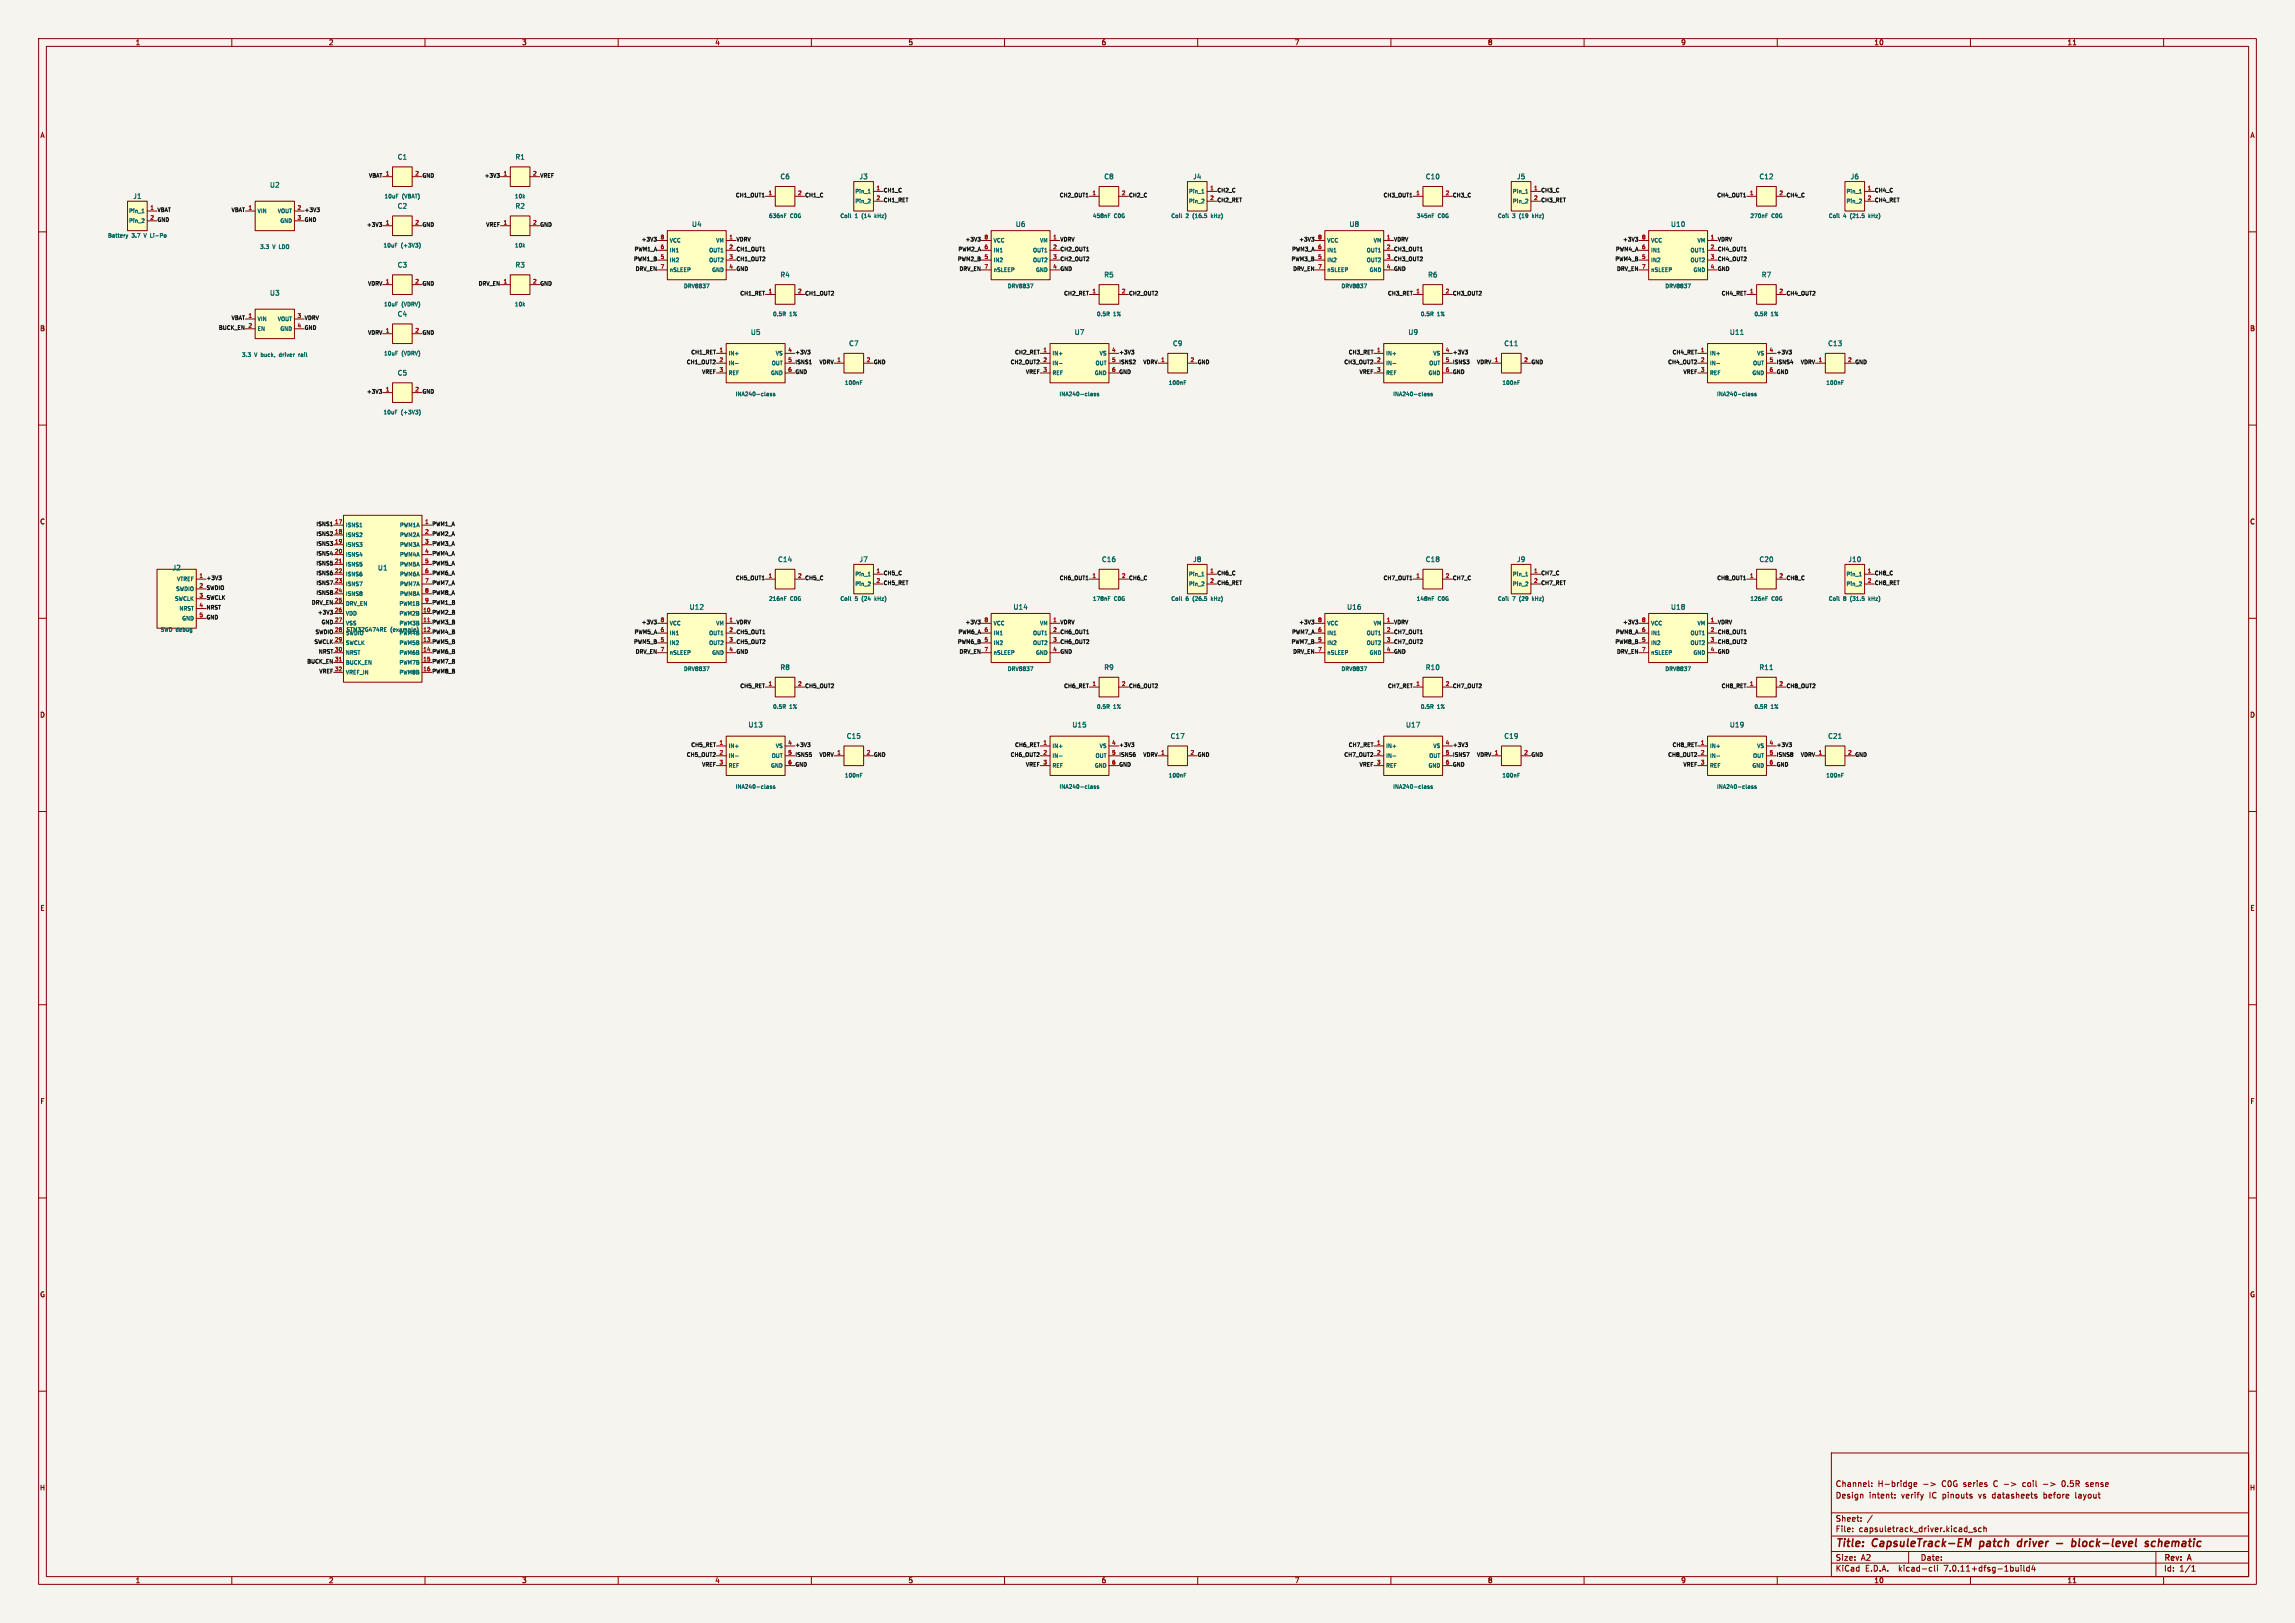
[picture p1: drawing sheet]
<svg xmlns="http://www.w3.org/2000/svg" width="594mm" height="420mm" viewBox="0 0 594 420" stroke-linecap="round" stroke-linejoin="round" font-family="sans-serif">
<defs><g id="words">
<g font-size="2.8" fill="#840000">
<text x="475" y="400.9">Title:</text>
<text x="484.7" y="400.9">CapsuleTrack-EM</text>
<text x="513.3" y="400.9">patch</text>
<text x="523.9" y="400.9">driver</text>
<text x="539.5" y="400.9">block-level</text>
<text x="559.3" y="400.9">schematic</text>
</g>
<g font-size="2.1" fill="#840000">
<text x="475" y="388">Design</text>
<text x="475" y="385">Channel:</text>
<text x="483.7" y="388">intent:</text>
<text x="486" y="385">H-bridge</text>
<text x="492.2" y="388">verify</text>
<text x="499.5" y="388">IC pinouts</text>
<text x="502.8" y="385">C0G series</text>
<text x="512.6" y="388">vs</text>
<text x="516.2" y="388">datasheets</text>
<text x="516.4" y="385">C -&gt;</text>
<text x="524.2" y="385">coil</text>
<text x="529.7" y="388">before</text>
<text x="529.7" y="385">-&gt;</text>
<text x="534.7" y="385">0.5R</text>
<text x="538" y="388">layout</text>
<text x="541.1" y="385">sense</text>
<text x="475" y="394">Sheet:</text>
<text x="475" y="396.7">File:</text>
<text x="481.1" y="396.7">capsuletrack_driver.kicad_sch</text>
<text x="475" y="406.9">KiCad</text>
<text x="475" y="404.1">Size:</text>
<text x="481.7" y="404.1">A2</text>
<text x="482.7" y="406.9">E.D.A.</text>
<text x="491.6" y="406.9">kicad-cli</text>
<text x="497" y="404.1">Date:</text>
<text x="503.5" y="406.9">7.0.11+dfsg-1build4</text>
<text x="560" y="404.3">Rev:</text>
<text x="560" y="406.9">Id:</text>
<text x="564.1" y="406.9">1/1</text>
<text x="566.4" y="404.3">A</text>
</g>
<g font-size="1.8" fill="#840000">
<text x="35" y="11.9">1</text>
<text x="85" y="11.9">2</text>
<text x="135" y="11.9">3</text>
<text x="185" y="11.9">4</text>
<text x="235" y="11.9">5</text>
<text x="285" y="11.9">6</text>
<text x="335" y="11.9">7</text>
<text x="385" y="11.9">8</text>
<text x="435" y="11.9">9</text>
<text x="485" y="11.9">10</text>
<text x="535" y="11.9">11</text>
<text x="10.3" y="35.9">A</text>
<text x="582.3" y="35.9">A</text>
<text x="10.3" y="85.9">B</text>
<text x="582.3" y="85.9">B</text>
<text x="10.3" y="135.9">C</text>
<text x="582.3" y="135.9">C</text>
<text x="10.3" y="185.9">D</text>
<text x="582.3" y="185.9">D</text>
<text x="10.3" y="235.9">E</text>
<text x="582.3" y="235.9">E</text>
<text x="10.3" y="285.9">F</text>
<text x="582.3" y="285.9">F</text>
<text x="10.3" y="335.9">G</text>
<text x="582.3" y="335.9">G</text>
<text x="10.2" y="385.9">H</text>
<text x="582.2" y="385.9">H</text>
<text x="35" y="409.9">1</text>
<text x="85" y="409.9">2</text>
<text x="135" y="409.9">3</text>
<text x="185" y="409.9">4</text>
<text x="235" y="409.9">5</text>
<text x="285" y="409.9">6</text>
<text x="335" y="409.9">7</text>
<text x="385" y="409.9">8</text>
<text x="435" y="409.9">9</text>
<text x="485" y="409.9">10</text>
<text x="535" y="409.9">11</text>
</g>
<g font-size="1.8" fill="#006464">
<text x="102.8" y="41.5">C1</text>
<text x="133.3" y="41.5">R1</text>
<text x="201.9" y="46.6">C6</text>
<text x="222.3" y="46.6">J3</text>
<text x="285.7" y="46.6">C8</text>
<text x="308.7" y="46.6">J4</text>
<text x="368.9" y="46.6">C10</text>
<text x="392.5" y="46.6">J5</text>
<text x="455.3" y="46.6">C12</text>
<text x="478.9" y="46.6">J6</text>
<text x="34.4" y="51.7">J1</text>
<text x="69.7" y="48.7">U2</text>
<text x="102.8" y="54.2">C2</text>
<text x="133.3" y="54.2">R2</text>
<text x="179" y="58.9">U4</text>
<text x="262.8" y="58.9">U6</text>
<text x="349.1" y="58.9">U8</text>
<text x="432.4" y="58.9">U10</text>
<text x="102.8" y="69.4">C3</text>
<text x="133.3" y="69.4">R3</text>
<text x="201.9" y="72">R4</text>
<text x="285.7" y="72">R5</text>
<text x="369.5" y="72">R6</text>
<text x="455.9" y="72">R7</text>
<text x="69.7" y="76.7">U3</text>
<text x="102.8" y="82.1">C4</text>
<text x="194.2" y="86.8">U5</text>
<text x="219.6" y="89.8">C7</text>
<text x="278" y="86.8">U7</text>
<text x="303.5" y="89.8">C9</text>
<text x="364.4" y="86.8">U9</text>
<text x="389.2" y="89.8">C11</text>
<text x="447.6" y="86.8">U11</text>
<text x="473" y="89.8">C13</text>
<text x="102.8" y="97.4">C5</text>
<text x="44.5" y="147.8">J2</text>
<text x="97.7" y="147.8">U1</text>
<text x="201.3" y="145.6">C14</text>
<text x="222.3" y="145.6">J7</text>
<text x="285.1" y="145.6">C16</text>
<text x="308.7" y="145.6">J8</text>
<text x="368.9" y="145.6">C18</text>
<text x="392.5" y="145.6">J9</text>
<text x="455.3" y="145.6">C20</text>
<text x="478.3" y="145.6">J10</text>
<text x="178.4" y="158">U12</text>
<text x="262.2" y="158">U14</text>
<text x="348.5" y="158">U16</text>
<text x="432.4" y="158">U18</text>
<text x="201.9" y="173.6">R8</text>
<text x="285.7" y="173.6">R9</text>
<text x="368.9" y="173.6">R10</text>
<text x="455.3" y="173.6">R11</text>
<text x="193.6" y="188.4">U13</text>
<text x="219" y="191.4">C15</text>
<text x="277.4" y="188.4">U15</text>
<text x="302.9" y="191.4">C17</text>
<text x="363.8" y="188.4">U17</text>
<text x="389.2" y="191.4">C19</text>
<text x="447.6" y="188.4">U19</text>
<text x="473" y="191.4">C21</text>
</g>
<g font-size="1.4" fill="#0f0f0f">
<text x="95.3" y="46.2">VBAT</text>
<text x="109.2" y="46.2">GND</text>
<text x="125.3" y="46.2">+3V3</text>
<text x="139.7" y="46.2">VREF</text>
<text x="190.3" y="51.3">CH1_OUT1</text>
<text x="208.3" y="51.3">CH1_C</text>
<text x="228.6" y="52.5">CH1_RET</text>
<text x="228.6" y="50">CH1_C</text>
<text x="274.1" y="51.3">CH2_OUT1</text>
<text x="292.1" y="51.3">CH2_C</text>
<text x="315" y="50">CH2_C</text>
<text x="315" y="52.5">CH2_RET</text>
<text x="357.9" y="51.3">CH3_OUT1</text>
<text x="375.9" y="51.3">CH3_C</text>
<text x="398.8" y="50">CH3_C</text>
<text x="398.8" y="52.5">CH3_RET</text>
<text x="444.3" y="51.3">CH4_OUT1</text>
<text x="462.3" y="51.3">CH4_C</text>
<text x="485.1" y="50">CH4_C</text>
<text x="485.1" y="52.5">CH4_RET</text>
<text x="40.6" y="55.1">VBAT</text>
<text x="40.6" y="57.6">GND</text>
<text x="59.8" y="55.1">VBAT</text>
<text x="78.7" y="55.1">+3V3</text>
<text x="78.7" y="57.6">GND</text>
<text x="94.8" y="58.9">+3V3</text>
<text x="109.2" y="58.9">GND</text>
<text x="125.7" y="58.9">VREF</text>
<text x="139.7" y="58.9">GND</text>
<text x="164.1" y="65.2">PWM1_A</text>
<text x="165.9" y="62.7">+3V3</text>
<text x="190.5" y="62.7">VDRV</text>
<text x="190.5" y="65.2">CH1_OUT1</text>
<text x="247.9" y="65.2">PWM2_A</text>
<text x="249.7" y="62.7">+3V3</text>
<text x="274.3" y="62.7">VDRV</text>
<text x="274.3" y="65.2">CH2_OUT1</text>
<text x="334.2" y="65.2">PWM3_A</text>
<text x="336.1" y="62.7">+3V3</text>
<text x="360.7" y="62.7">VDRV</text>
<text x="360.7" y="65.2">CH3_OUT1</text>
<text x="418.1" y="65.2">PWM4_A</text>
<text x="419.9" y="62.7">+3V3</text>
<text x="444.5" y="65.2">CH4_OUT1</text>
<text x="444.5" y="62.7">VDRV</text>
<text x="163.9" y="67.8">PWM1_B</text>
<text x="164.4" y="70.3">DRV_EN</text>
<text x="190.5" y="67.8">CH1_OUT2</text>
<text x="190.5" y="70.3">GND</text>
<text x="247.7" y="67.8">PWM2_B</text>
<text x="248.2" y="70.3">DRV_EN</text>
<text x="274.3" y="67.8">CH2_OUT2</text>
<text x="274.3" y="70.3">GND</text>
<text x="334.1" y="67.8">PWM3_B</text>
<text x="334.5" y="70.3">DRV_EN</text>
<text x="360.7" y="70.3">GND</text>
<text x="360.7" y="67.8">CH3_OUT2</text>
<text x="417.9" y="67.8">PWM4_B</text>
<text x="418.4" y="70.3">DRV_EN</text>
<text x="444.5" y="70.3">GND</text>
<text x="444.5" y="67.8">CH4_OUT2</text>
<text x="95.1" y="74.1">VDRV</text>
<text x="109.2" y="74.1">GND</text>
<text x="123.7" y="74.1">DRV_EN</text>
<text x="139.7" y="74.1">GND</text>
<text x="191.4" y="76.7">CH1_RET</text>
<text x="208.3" y="76.7">CH1_OUT2</text>
<text x="275.3" y="76.7">CH2_RET</text>
<text x="292.1" y="76.7">CH2_OUT2</text>
<text x="359.1" y="76.7">CH3_RET</text>
<text x="375.9" y="76.7">CH3_OUT2</text>
<text x="445.4" y="76.7">CH4_RET</text>
<text x="462.3" y="76.7">CH4_OUT2</text>
<text x="59.8" y="83">VBAT</text>
<text x="78.7" y="83">VDRV</text>
<text x="56.5" y="85.5">BUCK_EN</text>
<text x="78.7" y="85.5">GND</text>
<text x="95.1" y="86.8">VDRV</text>
<text x="109.2" y="86.8">GND</text>
<text x="177.6" y="94.4">CH1_OUT2</text>
<text x="178.7" y="91.9">CH1_RET</text>
<text x="205.7" y="94.4">ISNS1</text>
<text x="205.7" y="91.9">+3V3</text>
<text x="211.9" y="94.4">VDRV</text>
<text x="226.1" y="94.4">GND</text>
<text x="261.4" y="94.4">CH2_OUT2</text>
<text x="262.6" y="91.9">CH2_RET</text>
<text x="289.6" y="91.9">+3V3</text>
<text x="289.6" y="94.4">ISNS2</text>
<text x="295.7" y="94.4">VDRV</text>
<text x="309.9" y="94.4">GND</text>
<text x="347.8" y="94.4">CH3_OUT2</text>
<text x="348.9" y="91.9">CH3_RET</text>
<text x="375.9" y="94.4">ISNS3</text>
<text x="375.9" y="91.9">+3V3</text>
<text x="382.1" y="94.4">VDRV</text>
<text x="396.2" y="94.4">GND</text>
<text x="431.6" y="94.4">CH4_OUT2</text>
<text x="432.7" y="91.9">CH4_RET</text>
<text x="459.7" y="91.9">+3V3</text>
<text x="459.7" y="94.4">ISNS4</text>
<text x="465.9" y="94.4">VDRV</text>
<text x="480.1" y="94.4">GND</text>
<text x="181.5" y="97">VREF</text>
<text x="205.7" y="97">GND</text>
<text x="265.4" y="97">VREF</text>
<text x="289.6" y="97">GND</text>
<text x="351.7" y="97">VREF</text>
<text x="375.9" y="97">GND</text>
<text x="435.5" y="97">VREF</text>
<text x="459.7" y="97">GND</text>
<text x="94.8" y="102.1">+3V3</text>
<text x="109.2" y="102.1">GND</text>
<text x="81.7" y="136.3">ISNS1</text>
<text x="111.8" y="136.3">PWM1_A</text>
<text x="81.7" y="138.9">ISNS2</text>
<text x="81.7" y="141.4">ISNS3</text>
<text x="81.7" y="144">ISNS4</text>
<text x="111.8" y="141.4">PWM3_A</text>
<text x="111.8" y="138.9">PWM2_A</text>
<text x="111.8" y="144">PWM4_A</text>
<text x="81.7" y="149">ISNS6</text>
<text x="81.7" y="146.5">ISNS5</text>
<text x="111.8" y="149">PWM6_A</text>
<text x="111.8" y="146.5">PWM5_A</text>
<text x="228.6" y="149">CH5_C</text>
<text x="315" y="149">CH6_C</text>
<text x="398.8" y="149">CH7_C</text>
<text x="485.1" y="149">CH8_C</text>
<text x="53.3" y="150.3">+3V3</text>
<text x="53.3" y="152.9">SWDIO</text>
<text x="53.3" y="155.4">SWCLK</text>
<text x="81.7" y="151.6">ISNS7</text>
<text x="81.7" y="154.1">ISNS8</text>
<text x="111.8" y="151.6">PWM7_A</text>
<text x="111.8" y="154.1">PWM8_A</text>
<text x="190.3" y="150.3">CH5_OUT1</text>
<text x="208.3" y="150.3">CH5_C</text>
<text x="228.6" y="151.6">CH5_RET</text>
<text x="274.1" y="150.3">CH6_OUT1</text>
<text x="292.1" y="150.3">CH6_C</text>
<text x="315" y="151.6">CH6_RET</text>
<text x="357.9" y="150.3">CH7_OUT1</text>
<text x="375.9" y="150.3">CH7_C</text>
<text x="398.8" y="151.6">CH7_RET</text>
<text x="444.3" y="150.3">CH8_OUT1</text>
<text x="462.3" y="150.3">CH8_C</text>
<text x="485.1" y="151.6">CH8_RET</text>
<text x="53.3" y="157.9">NRST</text>
<text x="53.3" y="160.5">GND</text>
<text x="80.5" y="156.7">DRV_EN</text>
<text x="82.1" y="159.2">+3V3</text>
<text x="83.1" y="161.7">GND</text>
<text x="111.8" y="156.7">PWM1_B</text>
<text x="111.8" y="159.2">PWM2_B</text>
<text x="111.8" y="161.7">PWM3_B</text>
<text x="165.9" y="161.7">+3V3</text>
<text x="190.5" y="161.7">VDRV</text>
<text x="249.7" y="161.7">+3V3</text>
<text x="274.3" y="161.7">VDRV</text>
<text x="336.1" y="161.7">+3V3</text>
<text x="360.7" y="161.7">VDRV</text>
<text x="419.9" y="161.7">+3V3</text>
<text x="444.5" y="161.7">VDRV</text>
<text x="81.2" y="166.8">SWCLK</text>
<text x="81.5" y="164.3">SWDIO</text>
<text x="111.8" y="164.3">PWM4_B</text>
<text x="111.8" y="166.8">PWM5_B</text>
<text x="163.9" y="166.8">PWM5_B</text>
<text x="164.1" y="164.3">PWM5_A</text>
<text x="190.5" y="166.8">CH5_OUT2</text>
<text x="190.5" y="164.3">CH5_OUT1</text>
<text x="247.7" y="166.8">PWM6_B</text>
<text x="247.9" y="164.3">PWM6_A</text>
<text x="274.3" y="166.8">CH6_OUT2</text>
<text x="274.3" y="164.3">CH6_OUT1</text>
<text x="334.1" y="166.8">PWM7_B</text>
<text x="334.2" y="164.3">PWM7_A</text>
<text x="360.7" y="164.3">CH7_OUT1</text>
<text x="360.7" y="166.8">CH7_OUT2</text>
<text x="417.9" y="166.8">PWM8_B</text>
<text x="418.1" y="164.3">PWM8_A</text>
<text x="444.5" y="164.3">CH8_OUT1</text>
<text x="444.5" y="166.8">CH8_OUT2</text>
<text x="79.3" y="171.9">BUCK_EN</text>
<text x="82.3" y="169.4">NRST</text>
<text x="111.8" y="171.9">PWM7_B</text>
<text x="111.8" y="169.4">PWM6_B</text>
<text x="164.4" y="169.4">DRV_EN</text>
<text x="190.5" y="169.4">GND</text>
<text x="248.2" y="169.4">DRV_EN</text>
<text x="274.3" y="169.4">GND</text>
<text x="334.5" y="169.4">DRV_EN</text>
<text x="360.7" y="169.4">GND</text>
<text x="418.4" y="169.4">DRV_EN</text>
<text x="444.5" y="169.4">GND</text>
<text x="82.5" y="174.4">VREF</text>
<text x="111.8" y="174.4">PWM8_B</text>
<text x="191.4" y="178.3">CH5_RET</text>
<text x="208.3" y="178.3">CH5_OUT2</text>
<text x="275.3" y="178.3">CH6_RET</text>
<text x="292.1" y="178.3">CH6_OUT2</text>
<text x="359.1" y="178.3">CH7_RET</text>
<text x="375.9" y="178.3">CH7_OUT2</text>
<text x="445.4" y="178.3">CH8_RET</text>
<text x="462.3" y="178.3">CH8_OUT2</text>
<text x="177.6" y="196">CH5_OUT2</text>
<text x="178.7" y="193.5">CH5_RET</text>
<text x="205.7" y="193.5">+3V3</text>
<text x="205.7" y="196">ISNS5</text>
<text x="211.9" y="196">VDRV</text>
<text x="226.1" y="196">GND</text>
<text x="261.4" y="196">CH6_OUT2</text>
<text x="262.6" y="193.5">CH6_RET</text>
<text x="289.6" y="193.5">+3V3</text>
<text x="289.6" y="196">ISNS6</text>
<text x="295.7" y="196">VDRV</text>
<text x="309.9" y="196">GND</text>
<text x="347.8" y="196">CH7_OUT2</text>
<text x="348.9" y="193.5">CH7_RET</text>
<text x="375.9" y="193.5">+3V3</text>
<text x="375.9" y="196">ISNS7</text>
<text x="382.1" y="196">VDRV</text>
<text x="396.2" y="196">GND</text>
<text x="431.6" y="196">CH8_OUT2</text>
<text x="432.7" y="193.5">CH8_RET</text>
<text x="459.7" y="196">ISNS8</text>
<text x="459.7" y="193.5">+3V3</text>
<text x="465.9" y="196">VDRV</text>
<text x="480.1" y="196">GND</text>
<text x="181.5" y="198.6">VREF</text>
<text x="205.7" y="198.6">GND</text>
<text x="265.4" y="198.6">VREF</text>
<text x="289.6" y="198.6">GND</text>
<text x="351.7" y="198.6">VREF</text>
<text x="375.9" y="198.6">GND</text>
<text x="435.5" y="198.6">VREF</text>
<text x="459.7" y="198.6">GND</text>
</g>
<g font-size="1.4" fill="#a90000">
<text x="99.7" y="45.5">1</text>
<text x="107.3" y="45.5">2</text>
<text x="130.2" y="45.5">1</text>
<text x="137.8" y="45.5">2</text>
<text x="198.8" y="50.5">1</text>
<text x="206.4" y="50.5">2</text>
<text x="226.7" y="49.3">1</text>
<text x="226.7" y="51.8">2</text>
<text x="282.6" y="50.5">1</text>
<text x="290.2" y="50.5">2</text>
<text x="313.1" y="49.3">1</text>
<text x="313.1" y="51.8">2</text>
<text x="366.4" y="50.5">1</text>
<text x="374" y="50.5">2</text>
<text x="396.9" y="49.3">1</text>
<text x="396.9" y="51.8">2</text>
<text x="452.8" y="50.5">1</text>
<text x="460.4" y="50.5">2</text>
<text x="483.3" y="49.3">1</text>
<text x="483.3" y="51.8">2</text>
<text x="38.8" y="54.4">1</text>
<text x="38.8" y="56.9">2</text>
<text x="64.2" y="54.4">1</text>
<text x="76.9" y="54.4">2</text>
<text x="76.9" y="56.9">3</text>
<text x="99.7" y="58.2">1</text>
<text x="107.3" y="58.2">2</text>
<text x="130.2" y="58.2">1</text>
<text x="137.8" y="58.2">2</text>
<text x="170.8" y="64.5">6</text>
<text x="170.8" y="62">8</text>
<text x="188.6" y="62">1</text>
<text x="188.6" y="64.5">2</text>
<text x="254.7" y="64.5">6</text>
<text x="254.7" y="62">8</text>
<text x="272.4" y="62">1</text>
<text x="272.4" y="64.5">2</text>
<text x="341" y="64.5">6</text>
<text x="341" y="62">8</text>
<text x="358.8" y="62">1</text>
<text x="358.8" y="64.5">2</text>
<text x="424.8" y="64.5">6</text>
<text x="424.8" y="62">8</text>
<text x="442.6" y="62">1</text>
<text x="442.6" y="64.5">2</text>
<text x="170.8" y="67.1">5</text>
<text x="170.8" y="69.6">7</text>
<text x="188.6" y="67.1">3</text>
<text x="188.6" y="69.6">4</text>
<text x="254.7" y="67.1">5</text>
<text x="254.7" y="69.6">7</text>
<text x="272.4" y="67.1">3</text>
<text x="272.4" y="69.6">4</text>
<text x="341" y="67.1">5</text>
<text x="341" y="69.6">7</text>
<text x="358.8" y="67.1">3</text>
<text x="358.8" y="69.6">4</text>
<text x="424.8" y="67.1">5</text>
<text x="424.8" y="69.6">7</text>
<text x="442.6" y="67.1">3</text>
<text x="442.6" y="69.6">4</text>
<text x="99.7" y="73.4">1</text>
<text x="107.3" y="73.4">2</text>
<text x="130.2" y="73.4">1</text>
<text x="137.8" y="73.4">2</text>
<text x="198.8" y="75.9">1</text>
<text x="206.4" y="75.9">2</text>
<text x="282.6" y="75.9">1</text>
<text x="290.2" y="75.9">2</text>
<text x="366.4" y="75.9">1</text>
<text x="374" y="75.9">2</text>
<text x="452.8" y="75.9">1</text>
<text x="460.4" y="75.9">2</text>
<text x="64.2" y="82.3">1</text>
<text x="76.9" y="82.3">3</text>
<text x="64.2" y="84.8">2</text>
<text x="76.9" y="84.8">4</text>
<text x="99.7" y="86.1">1</text>
<text x="107.3" y="86.1">2</text>
<text x="186.1" y="91.2">1</text>
<text x="186.1" y="93.7">2</text>
<text x="203.9" y="91.2">4</text>
<text x="203.9" y="93.7">5</text>
<text x="216.6" y="93.7">1</text>
<text x="224.2" y="93.7">2</text>
<text x="269.9" y="91.2">1</text>
<text x="269.9" y="93.7">2</text>
<text x="287.7" y="91.2">4</text>
<text x="287.7" y="93.7">5</text>
<text x="300.4" y="93.7">1</text>
<text x="308" y="93.7">2</text>
<text x="356.3" y="91.2">1</text>
<text x="356.3" y="93.7">2</text>
<text x="374" y="91.2">4</text>
<text x="374" y="93.7">5</text>
<text x="386.7" y="93.7">1</text>
<text x="394.4" y="93.7">2</text>
<text x="440.1" y="91.2">1</text>
<text x="440.1" y="93.7">2</text>
<text x="457.9" y="91.2">4</text>
<text x="457.9" y="93.7">5</text>
<text x="470.6" y="93.7">1</text>
<text x="478.2" y="93.7">2</text>
<text x="99.7" y="101.3">1</text>
<text x="107.3" y="101.3">2</text>
<text x="186.1" y="96.3">3</text>
<text x="203.9" y="96.3">6</text>
<text x="269.9" y="96.3">3</text>
<text x="287.7" y="96.3">6</text>
<text x="356.3" y="96.3">3</text>
<text x="374" y="96.3">6</text>
<text x="440.1" y="96.3">3</text>
<text x="457.9" y="96.3">6</text>
<text x="86.5" y="135.6">17</text>
<text x="109.9" y="135.6">1</text>
<text x="86.5" y="138.2">18</text>
<text x="86.5" y="140.7">19</text>
<text x="86.5" y="143.3">20</text>
<text x="109.9" y="138.2">2</text>
<text x="109.9" y="140.7">3</text>
<text x="109.9" y="143.3">4</text>
<text x="51.5" y="149.6">1</text>
<text x="86.5" y="145.8">21</text>
<text x="86.5" y="148.3">22</text>
<text x="109.9" y="145.8">5</text>
<text x="109.9" y="148.3">6</text>
<text x="198.8" y="149.6">1</text>
<text x="206.4" y="149.6">2</text>
<text x="226.7" y="148.3">1</text>
<text x="282.6" y="149.6">1</text>
<text x="290.2" y="149.6">2</text>
<text x="313.1" y="148.3">1</text>
<text x="366.4" y="149.6">1</text>
<text x="374" y="149.6">2</text>
<text x="396.9" y="148.3">1</text>
<text x="452.8" y="149.6">1</text>
<text x="460.4" y="149.6">2</text>
<text x="483.3" y="148.3">1</text>
<text x="51.5" y="152.1">2</text>
<text x="51.5" y="154.7">3</text>
<text x="86.5" y="150.9">23</text>
<text x="86.5" y="153.4">24</text>
<text x="86.5" y="156">25</text>
<text x="109.9" y="150.9">7</text>
<text x="109.9" y="153.4">8</text>
<text x="109.9" y="156">9</text>
<text x="226.7" y="150.9">2</text>
<text x="313.1" y="150.9">2</text>
<text x="396.9" y="150.9">2</text>
<text x="483.3" y="150.9">2</text>
<text x="51.5" y="157.2">4</text>
<text x="51.5" y="159.8">5</text>
<text x="86.5" y="158.5">26</text>
<text x="86.5" y="161">27</text>
<text x="109.4" y="158.5">10</text>
<text x="109.4" y="161">11</text>
<text x="170.8" y="161">8</text>
<text x="188.6" y="161">1</text>
<text x="254.7" y="161">8</text>
<text x="272.4" y="161">1</text>
<text x="341" y="161">8</text>
<text x="358.8" y="161">1</text>
<text x="424.8" y="161">8</text>
<text x="442.6" y="161">1</text>
<text x="86.5" y="163.6">28</text>
<text x="86.5" y="166.1">29</text>
<text x="109.4" y="163.6">12</text>
<text x="109.4" y="166.1">13</text>
<text x="170.8" y="166.1">5</text>
<text x="170.8" y="163.6">6</text>
<text x="188.6" y="163.6">2</text>
<text x="188.6" y="166.1">3</text>
<text x="254.7" y="166.1">5</text>
<text x="254.7" y="163.6">6</text>
<text x="272.4" y="163.6">2</text>
<text x="272.4" y="166.1">3</text>
<text x="341" y="166.1">5</text>
<text x="341" y="163.6">6</text>
<text x="358.8" y="163.6">2</text>
<text x="358.8" y="166.1">3</text>
<text x="424.8" y="166.1">5</text>
<text x="424.8" y="163.6">6</text>
<text x="442.6" y="163.6">2</text>
<text x="442.6" y="166.1">3</text>
<text x="86.5" y="168.7">30</text>
<text x="86.5" y="171.2">31</text>
<text x="86.5" y="173.7">32</text>
<text x="109.4" y="168.7">14</text>
<text x="109.4" y="171.2">15</text>
<text x="109.4" y="173.7">16</text>
<text x="170.8" y="168.7">7</text>
<text x="188.6" y="168.7">4</text>
<text x="254.7" y="168.7">7</text>
<text x="272.4" y="168.7">4</text>
<text x="341" y="168.7">7</text>
<text x="358.8" y="168.7">4</text>
<text x="424.8" y="168.7">7</text>
<text x="442.6" y="168.7">4</text>
<text x="198.8" y="177.5">1</text>
<text x="206.4" y="177.5">2</text>
<text x="282.6" y="177.5">1</text>
<text x="290.2" y="177.5">2</text>
<text x="366.4" y="177.5">1</text>
<text x="374" y="177.5">2</text>
<text x="452.8" y="177.5">1</text>
<text x="460.4" y="177.5">2</text>
<text x="186.1" y="192.8">1</text>
<text x="186.1" y="195.3">2</text>
<text x="186.1" y="197.9">3</text>
<text x="203.9" y="192.8">4</text>
<text x="203.9" y="195.3">5</text>
<text x="203.9" y="197.9">6</text>
<text x="216.6" y="195.3">1</text>
<text x="224.2" y="195.3">2</text>
<text x="269.9" y="192.8">1</text>
<text x="269.9" y="195.3">2</text>
<text x="269.9" y="197.9">3</text>
<text x="287.7" y="192.8">4</text>
<text x="287.7" y="195.3">5</text>
<text x="287.7" y="197.9">6</text>
<text x="300.4" y="195.3">1</text>
<text x="308" y="195.3">2</text>
<text x="356.3" y="192.8">1</text>
<text x="356.3" y="195.3">2</text>
<text x="356.3" y="197.9">3</text>
<text x="374" y="192.8">4</text>
<text x="374" y="195.3">5</text>
<text x="374" y="197.9">6</text>
<text x="386.7" y="195.3">1</text>
<text x="394.4" y="195.3">2</text>
<text x="440.1" y="192.8">1</text>
<text x="440.1" y="195.3">2</text>
<text x="440.1" y="197.9">3</text>
<text x="457.9" y="192.8">4</text>
<text x="457.9" y="195.3">5</text>
<text x="457.9" y="197.9">6</text>
<text x="470.6" y="195.3">1</text>
<text x="478.2" y="195.3">2</text>
</g>
<g font-size="1.4" fill="#006464">
<text x="99.4" y="51.5">10uF</text>
<text x="104.1" y="51.5">(VBAT)</text>
<text x="133.1" y="51.5">10k</text>
<text x="221.2" y="50.3">Pin_1</text>
<text x="221.2" y="52.8">Pin_2</text>
<text x="307.6" y="50.3">Pin_1</text>
<text x="307.6" y="52.8">Pin_2</text>
<text x="391.4" y="50.3">Pin_1</text>
<text x="391.4" y="52.8">Pin_2</text>
<text x="477.7" y="50.3">Pin_1</text>
<text x="477.7" y="52.8">Pin_2</text>
<text x="33.2" y="55.3">Pin_1</text>
<text x="33.2" y="57.9">Pin_2</text>
<text x="66.5" y="55.3">VIN</text>
<text x="71.7" y="55.3">VOUT</text>
<text x="72.4" y="57.9">GND</text>
<text x="198.9" y="56.6">636nF</text>
<text x="204.5" y="56.6">C0G</text>
<text x="217.4" y="56.6">Coil</text>
<text x="221.3" y="56.6">1</text>
<text x="223.3" y="56.6">(14</text>
<text x="226.9" y="56.6">kHz)</text>
<text x="282.7" y="56.6">458nF</text>
<text x="288.4" y="56.6">C0G</text>
<text x="303" y="56.6">Coil</text>
<text x="306.9" y="56.6">2</text>
<text x="308.9" y="56.6">(16.5</text>
<text x="313.9" y="56.6">kHz)</text>
<text x="366.5" y="56.6">345nF</text>
<text x="372.2" y="56.6">C0G</text>
<text x="387.5" y="56.6">Coil</text>
<text x="391.5" y="56.6">3</text>
<text x="393.4" y="56.6">(19</text>
<text x="397" y="56.6">kHz)</text>
<text x="452.9" y="56.6">270nF</text>
<text x="458.5" y="56.6">C0G</text>
<text x="473.2" y="56.6">Coil</text>
<text x="477.1" y="56.6">4</text>
<text x="479.1" y="56.6">(21.5</text>
<text x="484.1" y="56.6">kHz)</text>
<text x="27.8" y="61.7">Battery</text>
<text x="34.1" y="61.7">3.7</text>
<text x="37.5" y="61.7">V Li-Po</text>
<text x="67.2" y="64.6">3.3</text>
<text x="70.6" y="64.6">V LDO</text>
<text x="99.1" y="64.2">10uF</text>
<text x="103.8" y="64.2">(+3V3)</text>
<text x="133.1" y="64.2">10k</text>
<text x="173.2" y="65.5">IN1</text>
<text x="173.2" y="63">VCC</text>
<text x="183.4" y="65.5">OUT1</text>
<text x="185.2" y="63">VM</text>
<text x="257" y="65.5">IN1</text>
<text x="257" y="63">VCC</text>
<text x="267.2" y="65.5">OUT1</text>
<text x="269" y="63">VM</text>
<text x="343.4" y="65.5">IN1</text>
<text x="343.4" y="63">VCC</text>
<text x="353.6" y="65.5">OUT1</text>
<text x="355.4" y="63">VM</text>
<text x="427.2" y="65.5">IN1</text>
<text x="427.2" y="63">VCC</text>
<text x="437.4" y="65.5">OUT1</text>
<text x="439.2" y="63">VM</text>
<text x="173.2" y="68">IN2</text>
<text x="173.2" y="70.6">nSLEEP</text>
<text x="183.4" y="68">OUT2</text>
<text x="184.1" y="70.6">GND</text>
<text x="257" y="68">IN2</text>
<text x="257" y="70.6">nSLEEP</text>
<text x="267.2" y="68">OUT2</text>
<text x="268" y="70.6">GND</text>
<text x="343.4" y="68">IN2</text>
<text x="343.4" y="70.6">nSLEEP</text>
<text x="353.6" y="68">OUT2</text>
<text x="354.3" y="70.6">GND</text>
<text x="427.2" y="68">IN2</text>
<text x="427.2" y="70.6">nSLEEP</text>
<text x="437.4" y="68">OUT2</text>
<text x="438.1" y="70.6">GND</text>
<text x="176.9" y="74.8">DRV8837</text>
<text x="260.7" y="74.8">DRV8837</text>
<text x="347.1" y="74.8">DRV8837</text>
<text x="430.9" y="74.8">DRV8837</text>
<text x="66.5" y="83.3">VIN</text>
<text x="71.7" y="83.3">VOUT</text>
<text x="99.3" y="79.5">10uF</text>
<text x="104" y="79.5">(VDRV)</text>
<text x="133.1" y="79.5">10k</text>
<text x="200" y="82">0.5R</text>
<text x="204.4" y="82">1%</text>
<text x="283.8" y="82">0.5R</text>
<text x="288.2" y="82">1%</text>
<text x="367.6" y="82">0.5R</text>
<text x="372" y="82">1%</text>
<text x="454" y="82">0.5R</text>
<text x="458.4" y="82">1%</text>
<text x="66.5" y="85.8">EN</text>
<text x="72.4" y="85.8">GND</text>
<text x="62.5" y="92.5">3.3</text>
<text x="65.9" y="92.5">V buck,</text>
<text x="72.7" y="92.5">driver</text>
<text x="78" y="92.5">rail</text>
<text x="99.3" y="92.2">10uF</text>
<text x="104" y="92.2">(VDRV)</text>
<text x="188.5" y="92.2">IN+</text>
<text x="188.5" y="94.7">IN-</text>
<text x="199.6" y="94.7">OUT</text>
<text x="200.6" y="92.2">VS</text>
<text x="272.3" y="92.2">IN+</text>
<text x="272.3" y="94.7">IN-</text>
<text x="283.4" y="94.7">OUT</text>
<text x="284.4" y="92.2">VS</text>
<text x="358.6" y="92.2">IN+</text>
<text x="358.6" y="94.7">IN-</text>
<text x="369.8" y="94.7">OUT</text>
<text x="370.8" y="92.2">VS</text>
<text x="442.5" y="92.2">IN+</text>
<text x="442.5" y="94.7">IN-</text>
<text x="453.6" y="94.7">OUT</text>
<text x="454.6" y="92.2">VS</text>
<text x="188.5" y="97.2">REF</text>
<text x="199.4" y="97.2">GND</text>
<text x="218.5" y="99.8">100nF</text>
<text x="272.3" y="97.2">REF</text>
<text x="283.2" y="97.2">GND</text>
<text x="302.4" y="99.8">100nF</text>
<text x="358.6" y="97.2">REF</text>
<text x="369.6" y="97.2">GND</text>
<text x="388.7" y="99.8">100nF</text>
<text x="442.5" y="97.2">REF</text>
<text x="453.4" y="97.2">GND</text>
<text x="472.5" y="99.8">100nF</text>
<text x="99.1" y="107.4">10uF</text>
<text x="103.8" y="107.4">(+3V3)</text>
<text x="190.3" y="102.7">INA240-class</text>
<text x="274.1" y="102.7">INA240-class</text>
<text x="360.4" y="102.7">INA240-class</text>
<text x="444.3" y="102.7">INA240-class</text>
<text x="89.4" y="136.6">ISNS1</text>
<text x="103.4" y="136.6">PWM1A</text>
<text x="89.4" y="139.2">ISNS2</text>
<text x="89.4" y="141.7">ISNS3</text>
<text x="103.4" y="139.2">PWM2A</text>
<text x="103.4" y="141.7">PWM3A</text>
<text x="89.4" y="144.2">ISNS4</text>
<text x="89.4" y="146.8">ISNS5</text>
<text x="89.4" y="149.3">ISNS6</text>
<text x="103.4" y="144.2">PWM4A</text>
<text x="103.4" y="146.8">PWM5A</text>
<text x="103.4" y="149.3">PWM6A</text>
<text x="221.2" y="149.3">Pin_1</text>
<text x="307.6" y="149.3">Pin_1</text>
<text x="391.4" y="149.3">Pin_1</text>
<text x="477.7" y="149.3">Pin_1</text>
<text x="45.1" y="155.7">SWCLK</text>
<text x="45.4" y="153.1">SWDIO</text>
<text x="45.7" y="150.6">VTREF</text>
<text x="89.4" y="151.9">ISNS7</text>
<text x="89.4" y="154.4">ISNS8</text>
<text x="103.4" y="151.9">PWM7A</text>
<text x="103.4" y="154.4">PWM8A</text>
<text x="198.9" y="155.7">216nF</text>
<text x="204.5" y="155.7">C0G</text>
<text x="217.4" y="155.7">Coil</text>
<text x="221.2" y="151.9">Pin_2</text>
<text x="221.3" y="155.7">5</text>
<text x="223.3" y="155.7">(24</text>
<text x="226.9" y="155.7">kHz)</text>
<text x="282.7" y="155.7">178nF</text>
<text x="288.4" y="155.7">C0G</text>
<text x="303" y="155.7">Coil</text>
<text x="306.9" y="155.7">6</text>
<text x="307.6" y="151.9">Pin_2</text>
<text x="308.9" y="155.7">(26.5</text>
<text x="313.9" y="155.7">kHz)</text>
<text x="366.5" y="155.7">148nF</text>
<text x="372.2" y="155.7">C0G</text>
<text x="387.5" y="155.7">Coil</text>
<text x="391.4" y="151.9">Pin_2</text>
<text x="391.5" y="155.7">7</text>
<text x="393.4" y="155.7">(29</text>
<text x="397" y="155.7">kHz)</text>
<text x="452.9" y="155.7">126nF</text>
<text x="458.5" y="155.7">C0G</text>
<text x="473.2" y="155.7">Coil</text>
<text x="477.1" y="155.7">8</text>
<text x="477.7" y="151.9">Pin_2</text>
<text x="479.1" y="155.7">(31.5</text>
<text x="484.1" y="155.7">kHz)</text>
<text x="46.3" y="158.2">NRST</text>
<text x="47" y="160.7">GND</text>
<text x="89.4" y="156.9">DRV_EN</text>
<text x="89.4" y="159.5">VDD</text>
<text x="103.2" y="159.5">PWM2B</text>
<text x="103.2" y="156.9">PWM1B</text>
<text x="41.4" y="163.7">SWD debug</text>
<text x="89.4" y="162">VSS</text>
<text x="89.4" y="164.6">SWDIO</text>
<text x="89.4" y="167.1">SWCLK</text>
<text x="89.5" y="163.7">STM32G474RE</text>
<text x="101.1" y="163.7">(example)</text>
<text x="103.2" y="162">PWM3B</text>
<text x="103.2" y="164.6">PWM4B</text>
<text x="103.2" y="167.1">PWM5B</text>
<text x="173.2" y="167.1">IN2</text>
<text x="173.2" y="164.6">IN1</text>
<text x="173.2" y="162">VCC</text>
<text x="183.4" y="164.6">OUT1</text>
<text x="183.4" y="167.1">OUT2</text>
<text x="185.2" y="162">VM</text>
<text x="257" y="167.1">IN2</text>
<text x="257" y="164.6">IN1</text>
<text x="257" y="162">VCC</text>
<text x="267.2" y="164.6">OUT1</text>
<text x="267.2" y="167.1">OUT2</text>
<text x="269" y="162">VM</text>
<text x="343.4" y="167.1">IN2</text>
<text x="343.4" y="164.6">IN1</text>
<text x="343.4" y="162">VCC</text>
<text x="353.6" y="164.6">OUT1</text>
<text x="353.6" y="167.1">OUT2</text>
<text x="355.4" y="162">VM</text>
<text x="427.2" y="167.1">IN2</text>
<text x="427.2" y="164.6">IN1</text>
<text x="427.2" y="162">VCC</text>
<text x="437.4" y="164.6">OUT1</text>
<text x="437.4" y="167.1">OUT2</text>
<text x="439.2" y="162">VM</text>
<text x="89.4" y="169.6">NRST</text>
<text x="89.4" y="172.2">BUCK_EN</text>
<text x="103.2" y="169.6">PWM6B</text>
<text x="103.2" y="172.2">PWM7B</text>
<text x="173.2" y="169.6">nSLEEP</text>
<text x="176.9" y="173.8">DRV8837</text>
<text x="184.1" y="169.6">GND</text>
<text x="257" y="169.6">nSLEEP</text>
<text x="260.7" y="173.8">DRV8837</text>
<text x="268" y="169.6">GND</text>
<text x="343.4" y="169.6">nSLEEP</text>
<text x="347.1" y="173.8">DRV8837</text>
<text x="354.3" y="169.6">GND</text>
<text x="427.2" y="169.6">nSLEEP</text>
<text x="430.9" y="173.8">DRV8837</text>
<text x="438.1" y="169.6">GND</text>
<text x="89.4" y="174.7">VREF_IN</text>
<text x="103.2" y="174.7">PWM8B</text>
<text x="200" y="183.6">0.5R</text>
<text x="204.4" y="183.6">1%</text>
<text x="283.8" y="183.6">0.5R</text>
<text x="288.2" y="183.6">1%</text>
<text x="367.6" y="183.6">0.5R</text>
<text x="372" y="183.6">1%</text>
<text x="454" y="183.6">0.5R</text>
<text x="458.4" y="183.6">1%</text>
<text x="188.5" y="193.8">IN+</text>
<text x="188.5" y="196.3">IN-</text>
<text x="199.6" y="196.3">OUT</text>
<text x="200.6" y="193.8">VS</text>
<text x="272.3" y="193.8">IN+</text>
<text x="272.3" y="196.3">IN-</text>
<text x="283.4" y="196.3">OUT</text>
<text x="284.4" y="193.8">VS</text>
<text x="358.6" y="193.8">IN+</text>
<text x="358.6" y="196.3">IN-</text>
<text x="369.8" y="196.3">OUT</text>
<text x="370.8" y="193.8">VS</text>
<text x="442.5" y="193.8">IN+</text>
<text x="442.5" y="196.3">IN-</text>
<text x="453.6" y="196.3">OUT</text>
<text x="454.6" y="193.8">VS</text>
<text x="188.5" y="198.8">REF</text>
<text x="199.4" y="198.8">GND</text>
<text x="218.5" y="201.4">100nF</text>
<text x="272.3" y="198.8">REF</text>
<text x="283.2" y="198.8">GND</text>
<text x="302.4" y="201.4">100nF</text>
<text x="358.6" y="198.8">REF</text>
<text x="369.6" y="198.8">GND</text>
<text x="388.7" y="201.4">100nF</text>
<text x="442.5" y="198.8">REF</text>
<text x="453.4" y="198.8">GND</text>
<text x="472.5" y="201.4">100nF</text>
<text x="190.3" y="204.3">INA240-class</text>
<text x="274.1" y="204.3">INA240-class</text>
<text x="360.4" y="204.3">INA240-class</text>
<text x="444.3" y="204.3">INA240-class</text>
</g>
</g></defs>
<path d="M0 0h594v420h-594z" fill="#f5f4ef" stroke="#f5f4ef" stroke-width=".26"/>
<g fill="none" stroke="#840000" stroke-width=".26">
<path d="M10 10h574v400h-574zM12 12h570v396h-570zM60 10v2M110 10v2M160 10v2M210 10v2M260 10v2M310 10v2M360 10v2M410 10v2M460 10v2M510 10v2"/>
<path d="M536.6 11.6h.7M560 10v2M10 60h2M33 52.1h5.1v7.6h-5.1zM38.1 54.6h2.5M38.1 57.2h2.5M63.5 54.6h2.5M66 52.1h10.2v7.6h-10.2zM76.2 54.6h2.5M76.2 57.2h2.5M99.1 58.4h2.5M99.1 45.7h2.5"/>
<path d="M101.6 55.9h5.1v5.1h-5.1zM101.6 43.2h5.1v5.1h-5.1zM106.7 58.4h2.5M106.7 45.7h2.5M129.5 58.4h2.6M129.5 45.7h2.6M132.1 43.2h5.1v5.1h-5.1zM132.1 55.9h5.1v5.1h-5.1zM137.2 58.4h2.5M137.2 45.7h2.5M172.7 59.7h15.3v12.7h-15.3zM198.1 50.8h2.6"/>
<path d="M200.7 48.3h5v5h-5zM205.7 50.8h2.6M221 47h5.1v7.6h-5.1zM226.1 49.5h2.5M226.1 52.1h2.5M256.5 59.7h15.3v12.7h-15.3zM281.9 50.8h2.6M284.5 48.3h5.1v5h-5.1zM289.6 50.8h2.5M307.3 47h5.1v7.6h-5.1zM312.4 49.5h2.6M312.4 52.1h2.6"/>
<path d="M342.9 59.7h15.2v12.7h-15.2zM365.8 50.8h2.5M368.3 48.3h5.1v5h-5.1zM373.4 50.8h2.5M391.2 47h5v7.6h-5zM396.2 49.5h2.6M396.2 52.1h2.6M426.7 59.7h15.3v12.7h-15.3zM452.1 50.8h2.6M454.7 48.3h5v5h-5zM459.7 50.8h2.6M477.5 47h5.1v7.6h-5.1z"/>
<path d="M482.6 49.5h2.5M482.6 52.1h2.5M582 60h2M99.1 73.7h2.5M101.6 71.1h5.1v5.1h-5.1zM106.7 73.7h2.5M129.5 73.7h2.6M132.1 71.1h5.1v5.1h-5.1zM137.2 73.7h2.5M170.2 62.2h2.5M170.2 64.8h2.5M170.2 67.3h2.5"/>
<path d="M170.2 69.9h2.5M188 62.2h2.5M188 64.8h2.5M188 67.3h2.5M188 69.9h2.5M198.1 76.2h2.6M200.7 73.7h5v5h-5zM205.7 76.2h2.6M254 62.2h2.5M254 64.8h2.5M254 67.3h2.5M254 69.9h2.5"/>
<path d="M271.8 62.2h2.5M271.8 64.8h2.5M271.8 67.3h2.5M271.8 69.9h2.5M281.9 76.2h2.6M284.5 73.7h5.1v5h-5.1zM289.6 76.2h2.5M340.4 62.2h2.5M340.4 64.8h2.5M340.4 67.3h2.5M340.4 69.9h2.5M358.1 62.2h2.6"/>
<path d="M358.1 64.8h2.6M358.1 67.3h2.6M358.1 69.9h2.6M365.8 76.2h2.5M368.3 73.7h5.1v5h-5.1zM373.4 76.2h2.5M424.2 62.2h2.5M424.2 64.8h2.5M424.2 67.3h2.5M424.2 69.9h2.5M442 62.2h2.5M442 64.8h2.5"/>
<path d="M442 67.3h2.5M442 69.9h2.5M452.1 76.2h2.6M454.7 73.7h5v5h-5zM459.7 76.2h2.6M63.5 82.6h2.5M63.5 85.1h2.5M66 80h10.2v7.6h-10.2zM76.2 82.6h2.5M76.2 85.1h2.5M99.1 86.4h2.5M101.6 99.1h5.1v5h-5.1z"/>
<path d="M101.6 83.8h5.1v5.1h-5.1zM106.7 86.4h2.5M185.4 94h2.6M185.4 91.4h2.6M185.4 96.5h2.6M188 88.9h15.2v10.2h-15.2zM203.2 94h2.5M203.2 91.4h2.5M203.2 96.5h2.5M215.9 94h2.5M218.4 91.4h5.1v5.1h-5.1zM223.5 94h2.6"/>
<path d="M269.2 94h2.6M269.2 91.4h2.6M269.2 96.5h2.6M271.8 88.9h15.2v10.2h-15.2zM287 94h2.6M287 91.4h2.6M287 96.5h2.6M299.7 94h2.6M302.3 91.4h5v5.1h-5zM307.3 94h2.6M355.6 94h2.5M355.6 91.4h2.5"/>
<path d="M355.6 96.5h2.5M358.1 88.9h15.3v10.2h-15.3zM373.4 94h2.5M373.4 91.4h2.5M373.4 96.5h2.5M386.1 94h2.5M388.6 91.4h5.1v5.1h-5.1zM393.7 94h2.5M439.4 94h2.6M439.4 91.4h2.6M439.4 96.5h2.6M442 88.9h15.2v10.2h-15.2z"/>
<path d="M457.2 94h2.5M457.2 91.4h2.5M457.2 96.5h2.5M469.9 94h2.5M472.4 91.4h5.1v5.1h-5.1zM477.5 94h2.6M10 110h2M99.1 101.6h2.5M106.7 101.6h2.5M582 110h2M86.4 135.9h2.5M86.4 138.4h2.5"/>
<path d="M88.9 133.4h20.3v43.1h-20.3zM109.2 135.9h2.6M109.2 138.4h2.6M10 160h2M40.6 147.3h10.2v15.3h-10.2zM50.8 149.9h2.5M50.8 152.4h2.5M50.8 154.9h2.5M50.8 157.5h2.5M86.4 148.6h2.5M86.4 151.1h2.5M86.4 158.8h2.5"/>
<path d="M86.4 141h2.5M86.4 143.5h2.5M86.4 146.1h2.5M86.4 153.7h2.5M86.4 156.2h2.5M109.2 148.6h2.6M109.2 151.1h2.6M109.2 158.8h2.6M109.2 141h2.6M109.2 143.5h2.6M109.2 146.1h2.6M109.2 153.7h2.6"/>
<path d="M109.2 156.2h2.6M172.7 158.8h15.3v12.7h-15.3zM198.1 149.9h2.6M200.7 147.3h5v5.1h-5zM205.7 149.9h2.6M221 146.1h5.1v7.6h-5.1zM226.1 148.6h2.5M226.1 151.1h2.5M256.5 158.8h15.3v12.7h-15.3zM281.9 149.9h2.6M284.5 147.3h5.1v5.1h-5.1zM289.6 149.9h2.5"/>
<path d="M307.3 146.1h5.1v7.6h-5.1zM312.4 148.6h2.6M312.4 151.1h2.6M342.9 158.8h15.2v12.7h-15.2zM365.8 149.9h2.5M368.3 147.3h5.1v5.1h-5.1zM373.4 149.9h2.5M391.2 146.1h5v7.6h-5zM396.2 148.6h2.6M396.2 151.1h2.6M426.7 158.8h15.3v12.7h-15.3zM452.1 149.9h2.6"/>
<path d="M454.7 147.3h5v5.1h-5zM459.7 149.9h2.6M477.5 146.1h5.1v7.6h-5.1zM482.6 148.6h2.5M482.6 151.1h2.5M582 160h2M50.8 160h2.5M86.4 161.3h2.5M86.4 163.8h2.5M86.4 166.4h2.5M86.4 168.9h2.5M86.4 171.5h2.5"/>
<path d="M86.4 174h2.5M109.2 161.3h2.6M109.2 163.8h2.6M109.2 166.4h2.6M109.2 168.9h2.6M109.2 171.5h2.6M109.2 174h2.6M170.2 161.3h2.5M170.2 163.8h2.5M170.2 166.4h2.5M170.2 168.9h2.5M188 161.3h2.5"/>
<path d="M188 163.8h2.5M188 166.4h2.5M188 168.9h2.5M198.1 177.8h2.6M200.7 175.3h5v5h-5zM205.7 177.8h2.6M254 161.3h2.5M254 163.8h2.5M254 166.4h2.5M254 168.9h2.5M271.8 161.3h2.5M271.8 163.8h2.5"/>
<path d="M271.8 166.4h2.5M271.8 168.9h2.5M281.9 177.8h2.6M284.5 175.3h5.1v5h-5.1zM289.6 177.8h2.5M340.4 161.3h2.5M340.4 163.8h2.5M340.4 166.4h2.5M340.4 168.9h2.5M358.1 161.3h2.6M358.1 163.8h2.6M358.1 166.4h2.6"/>
<path d="M358.1 168.9h2.6M365.8 177.8h2.5M368.3 175.3h5.1v5h-5.1zM373.4 177.8h2.5M424.2 161.3h2.5M424.2 163.8h2.5M424.2 166.4h2.5M424.2 168.9h2.5M442 161.3h2.5M442 163.8h2.5M442 166.4h2.5M442 168.9h2.5"/>
<path d="M452.1 177.8h2.6M454.7 175.3h5v5h-5zM459.7 177.8h2.6M185.4 193h2.6M185.4 195.6h2.6M185.4 198.1h2.6M188 190.5h15.2v10.2h-15.2zM203.2 193h2.5M203.2 195.6h2.5M203.2 198.1h2.5M215.9 195.6h2.5M218.4 193h5.1v5.1h-5.1z"/>
<path d="M223.5 195.6h2.6M269.2 193h2.6M269.2 195.6h2.6M269.2 198.1h2.6M271.8 190.5h15.2v10.2h-15.2zM287 193h2.6M287 195.6h2.6M287 198.1h2.6M299.7 195.6h2.6M302.3 193h5v5.1h-5zM307.3 195.6h2.6M355.6 193h2.5"/>
<path d="M355.6 195.6h2.5M355.6 198.1h2.5M358.1 190.5h15.3v10.2h-15.3zM373.4 193h2.5M373.4 195.6h2.5M373.4 198.1h2.5M386.1 195.6h2.5M388.6 193h5.1v5.1h-5.1zM393.7 195.6h2.5M439.4 193h2.6M439.4 195.6h2.6M439.4 198.1h2.6"/>
<path d="M442 190.5h15.2v10.2h-15.2zM457.2 193h2.5M457.2 195.6h2.5M457.2 198.1h2.5M469.9 195.6h2.5M472.4 193h5.1v5.1h-5.1zM477.5 195.6h2.6M10 210h2M582 210h2M10 260h2M582 260h2M10 310h2"/>
<path d="M582 310h2M10 360h2M474 376h108v32h-108zM582 360h2M474 397.5h108M474 391.5h108M479.5 396.2v.2M479.5 395.4v.2M481.7 393.5v.2M481.7 392.7v.2M482 386.7l.2 .2v.8M484.5 384.5v.2"/>
<path d="M484.5 383.7v.2M484.6 392.1l-1.3 1.9M490.5 387.5v.2M490.5 386.7v.2M494.6 383.7h.1M494.7 383.7v1.3M494.7 384.6l-.1 .1M495.4 384.2l.7-.2-.1-.3h-.4l-.2 .2 .1 .7h.5M497.9 384.1h1.1M499.7 383.7l1.2 .4-1.2 .4M509.5 396.5h1.1M510.4 387.2v.4"/>
<path d="M511.5 395.4h-.4l-.2 .2 .1 .2 .5 .1v.4h-.6M512.8 395.4h-.4l-.3 .3 .1 .6h.6M513.5 395.5l.5-.1 .1 1M513.5 394.9v1.5M523.6 383.8v.7M527 387.2l.2 .2-.2 .3M527 386.7h.2M528.9 384.1h1.1M529 386.2v1.5M529 387.6l.2 .1M529.2 386.7h-.2M534.2 383.2a.8 .8 0 0 0-.5 .7 .8 .8 0 0 0 .5 .8"/>
<path d="M537.2 386.2v1.3l.3 .2M539.9 384.6h.6M540.5 383.7h-.4l-.2 .2 .1 .2 .5 .1M60 408v2M110 408v2M160 408v2M210 408v2M260 408v2M310 408v2M360 408v2M410 408v2M460 408v2"/>
<path d="M474 404.5h108M474 401.5h108M494 401.5v3M499.6 405.6h.4M500 406.5l-.4 .1M500.7 405.1v1.3l.2 .2M501.5 405.1v.1M501.5 405.6v1M510 408v2M523.1 405.1v.1M523.1 405.6v1M523.8 405.1v1.3l.2 .2"/>
<path d="M525.2 405.6h-.4l-.3 .3 .2 .6h.5M525.2 405.1v1.5M526.2 405l-.3 1.1h.9M526.6 405.6v1M536.6 409.6h.7M558 401.5v6.5M560 408v2M567.3 406.6h.9M567.3 405.5l.4-.4v1.5"/>
</g>
<path d="M508.8 398.2l.5 1.4 .9-1.4-.3 2M512.6 398.9l-.3 2M523.2 399h-.7l-.3 .8 .3 .4 .6-.1M523.3 398.2l-.2 2M532.3 399.4h1.5M536.4 399l.5-.1 .4 .3-.3 .9h-.8M536.5 398.2l-.3 2M538.3 398.2l-.2 1.7 .2 .3M556.1 399a.49 .49 0 0 0-.8 .2l.8 .6-.4 .4-.5-.1M557.9 399h-.8l-.3 .8 .4 .4 .5-.1" fill="none" stroke="#840000" stroke-width=".4"/>
<g fill="#ffffc2" stroke="#ffffc2" stroke-width=".26">
<path d="M221 47h5.1v7.6h-5.1z"/>
<path d="M454.7 48.3h5v5h-5z"/>
<path d="M271.8 190.5h15.2v10.2h-15.2z"/>
<path d="M40.6 147.3h10.2v15.3h-10.2z"/>
<path d="M426.7 59.7h15.3v12.7h-15.3z"/>
<path d="M101.6 99.1h5.1v5h-5.1z"/>
<path d="M477.5 146.1h5.1v7.6h-5.1z"/>
<path d="M101.6 55.9h5.1v5.1h-5.1z"/>
<path d="M101.6 43.2h5.1v5.1h-5.1z"/>
<path d="M388.6 91.4h5.1v5.1h-5.1z"/>
<path d="M477.5 47h5.1v7.6h-5.1z"/>
<path d="M132.1 43.2h5.1v5.1h-5.1z"/>
<path d="M132.1 55.9h5.1v5.1h-5.1z"/>
<path d="M358.1 88.9h15.3v10.2h-15.3z"/>
<path d="M368.3 73.7h5.1v5h-5.1z"/>
<path d="M132.1 71.1h5.1v5.1h-5.1z"/>
<path d="M101.6 83.8h5.1v5.1h-5.1z"/>
<path d="M200.7 73.7h5v5h-5z"/>
<path d="M391.2 47h5v7.6h-5z"/>
<path d="M66 52.1h10.2v7.6h-10.2z"/>
<path d="M88.9 133.4h20.3v43.1h-20.3z"/>
<path d="M391.2 146.1h5v7.6h-5z"/>
<path d="M388.6 193h5.1v5.1h-5.1z"/>
<path d="M358.1 190.5h15.3v10.2h-15.3z"/>
<path d="M368.3 175.3h5.1v5h-5.1z"/>
<path d="M426.7 158.8h15.3v12.7h-15.3z"/>
<path d="M368.3 147.3h5.1v5.1h-5.1z"/>
<path d="M454.7 147.3h5v5.1h-5z"/>
<path d="M342.9 158.8h15.2v12.7h-15.2z"/>
<path d="M200.7 48.3h5v5h-5z"/>
<path d="M66 80h10.2v7.6h-10.2z"/>
<path d="M472.4 91.4h5.1v5.1h-5.1z"/>
<path d="M454.7 175.3h5v5h-5z"/>
<path d="M442 190.5h15.2v10.2h-15.2z"/>
<path d="M33 52.1h5.1v7.6h-5.1z"/>
<path d="M442 88.9h15.2v10.2h-15.2z"/>
<path d="M454.7 73.7h5v5h-5z"/>
<path d="M472.4 193h5.1v5.1h-5.1z"/>
<path d="M101.6 71.1h5.1v5.1h-5.1z"/>
<path d="M218.4 193h5.1v5.1h-5.1z"/>
<path d="M188 190.5h15.2v10.2h-15.2z"/>
<path d="M284.5 48.3h5.1v5h-5.1z"/>
<path d="M307.3 47h5.1v7.6h-5.1z"/>
<path d="M188 88.9h15.2v10.2h-15.2z"/>
<path d="M221 146.1h5.1v7.6h-5.1z"/>
<path d="M284.5 73.7h5.1v5h-5.1z"/>
<path d="M200.7 147.3h5v5.1h-5z"/>
<path d="M200.7 175.3h5v5h-5z"/>
<path d="M271.8 88.9h15.2v10.2h-15.2z"/>
<path d="M172.7 59.7h15.3v12.7h-15.3z"/>
<path d="M302.3 91.4h5v5.1h-5z"/>
<path d="M172.7 158.8h15.3v12.7h-15.3z"/>
<path d="M256.5 59.7h15.3v12.7h-15.3z"/>
<path d="M342.9 59.7h15.2v12.7h-15.2z"/>
<path d="M307.3 146.1h5.1v7.6h-5.1z"/>
<path d="M368.3 48.3h5.1v5h-5.1z"/>
<path d="M256.5 158.8h15.3v12.7h-15.3z"/>
<path d="M302.3 193h5v5.1h-5z"/>
<path d="M284.5 147.3h5.1v5.1h-5.1z"/>
<path d="M284.5 175.3h5.1v5h-5.1z"/>
<path d="M218.4 91.4h5.1v5.1h-5.1z"/>
</g>
<g fill="none" stroke="#006464" stroke-width=".26">
<path d="M36.7 55.1h.6M36.9 54.2l.1-.1v1M37.2 56.7l.1 .3-.6 .6h.6M102.6 50.3h.4M203 55.8h.4M203 55.3h.5M220.1 56.2l.2 .1M224.7 50h.6M224.9 49.1l.1-.1v1M225.2 51.6v.4l-.6 .5h.7M226.4 55.3v1M226.8 55.7l-.4 .3"/>
<path d="M286.9 55.8h.3M286.9 55.3h.4M305.8 56.2l.1 .1M311.1 50h.5M311.2 49.1l.1-.1v1M311.5 51.6l.1 .4-.6 .5h.6M313.5 55.3v1M313.9 55.7l-.4 .3M370.7 55.8h.3M370.7 55.3h.4M390.3 56.2l.1 .1M394.9 50h.5"/>
<path d="M395.1 49.1l.1-.1v1M395.3 51.6l.1 .4-.6 .5h.6M396.6 55.3v1M397 55.7l-.4 .3M457 55.8h.4M457 55.3h.5M475.9 56.2l.2 .1M481.2 50h.6M481.4 49.1l.1-.1v1M481.7 51.6l.1 .4-.6 .5h.6M483.7 55.3v1M484.1 55.7l-.4 .3"/>
<path d="M32.6 60.7l.2 .7M32.8 61.4l-.2 .3M33.1 60.7l-.3 .7M102.3 63h.5M102.4 78.2h.5M108.5 62.8v.1M108.5 62.9l.3 .6-.3 .8M108.5 64.3h.1M175 65.2h.6M182.9 73.5h.6l-.4 1M258.9 65.2h.5M266.7 73.5h.7l-.5 1"/>
<path d="M345.2 65.2h.6M353 73.5h.7l-.4 1M429 65.2h.6M436.9 73.5h.6l-.4 1M72.3 91.7v.5M77.3 91.6v.7M77.6 91.6l-.3 .2M102.4 90.9h.5M190.3 94.1h.8M222.7 99h.3M222.7 98.5h.4M274.1 94.1h.8"/>
<path d="M306.5 99h.3M306.5 98.5h.5M360.5 94.1h.8M392 89.5h.8M392.9 99h.3M392.9 98.5h.4M444.3 94.1h.8M450.5 86.6h.7M476.7 99h.3M476.7 98.5h.4M102.3 106.1h.5M108.5 106l.3 .7-.3 .8"/>
<path d="M199.7 101.8l-.4 .1 .4 .2v.3h-.4M200.5 101.8l-.3 .1 .3 .2v.3h-.3M283.5 101.8l-.3 .1 .3 .2v.3h-.3M284.4 101.8l-.4 .1 .4 .2v.3h-.4M369.9 101.8l-.4 .1 .4 .2v.3h-.4M370.7 101.8l-.4 .1 .4 .2v.3h-.4M453.7 101.8l-.4 .1 .4 .2v.3h-.4M454.5 101.8l-.3 .1 .3 .2v.3h-.3M93.1 136.3h.6M203 154.9h.4M203 154.4h.5M220.1 155.3l.2 .1"/>
<path d="M224.7 149h.6M224.9 148.2l.1-.2v1M225.2 150.6v.4l-.6 .6h.7M226.4 154.4v1M226.8 154.7l-.4 .4M286.9 154.9h.3M286.9 154.4h.4M305.8 155.3l.1 .1M311.1 149h.5M311.2 148.2l.1-.2v1M311.5 150.6l.1 .4-.6 .6h.6M313.5 154.4v1"/>
<path d="M313.9 154.7l-.4 .4M370.7 154.9h.3M370.7 154.4h.4M390.3 155.3l.1 .1M394.9 149h.5M395.1 148.2l.1-.2v1M395.3 150.6l.1 .4-.6 .6h.6M396.6 154.4v1M397 154.7l-.4 .4M457 154.9h.4M457 154.4h.5M475.9 155.3l.2 .1"/>
<path d="M481.2 149h.6M481.4 148.2l.1-.2v1M481.7 150.6l.1 .4-.6 .6h.6M483.7 154.4v1M484.1 154.7l-.4 .4M99.5 162.9h.3M99.5 163.4h.5M99.5 162.4h.5M108.1 162.4l.1 .7M175 164.3h.6M182.9 172.6h.6l-.4 1M258.9 164.3h.5"/>
<path d="M266.7 172.6h.7l-.5 1M345.2 164.3h.6M353 172.6h.7l-.4 1M429 164.3h.6M436.9 172.6h.6l-.4 1M458.1 173.3h.7M190.3 195.7h.8M274.1 195.7h.8M360.5 195.7h.8M444.3 195.7h.8M475.9 191.1h.7M199.7 203.4l-.4 .1 .4 .2v.3h-.4"/>
<path d="M200.5 203.4l-.3 .1 .3 .2v.3h-.3M222.7 200.6h.3M222.7 200.1h.4M283.5 203.4l-.3 .1 .3 .2v.3h-.3M284.4 203.4l-.4 .1 .4 .2v.3h-.4M306.5 200.6h.3M306.5 200.1h.5M369.9 203.4l-.4 .1 .4 .2v.3h-.4M370.7 203.4l-.4 .1 .4 .2v.3h-.4M392.9 200.6h.3M392.9 200.1h.4M453.7 203.4l-.4 .1 .4 .2v.3h-.4"/>
<path d="M454.5 203.4l-.3 .1 .3 .2v.3h-.3M476.7 200.6h.3M476.7 200.1h.4"/>
</g>
<path d="M87.8 145.7h.6M87.8 171.1h.6M110.7 160.9h.6" fill="none" stroke="#a90000" stroke-width=".26"/>
<g fill="none" stroke="#0f0f0f" stroke-width=".26">
<path d="M82 53.8h.6l-.3 .4M82.5 54.2l.1 .2-.1 .4M98.2 57.6h.6l-.4 .4 .3 .1 .1 .3-.5 .2M128.6 44.9h.6l-.3 .4 .3 .1v.3l-.4 .2M197.3 51h.5M281.1 51h.6M364.9 51h.6M451.3 51h.5M169.3 61.4h.6l-.3 .4 .2 .1 .1 .3-.5 .2M253.1 61.4h.6l-.3 .4 .3 .1v.3l-.5 .2M339.5 61.4h.6l-.4 .4 .3 .1 .1 .3-.5 .2M423.3 61.4h.6l-.3 .4h.2"/>
<path d="M423.8 61.8v.1M423.8 61.9v.4l-.4 .1M209 90.6h.6l-.3 .4M209.5 91l.1 .2-.1 .4M209.5 94.2h.5M292.9 90.6h.6l-.4 .4M293.3 91l.2 .2-.2 .4M379.2 90.6h.6l-.3 .4M379.6 91l.2 .2-.2 .4M463 90.6h.6l-.3 .4M463.5 91l.1 .2-.1 .4M98.2 100.8h.6l-.4 .4 .3 .1 .1 .3-.5 .2"/>
<path d="M85.5 136.1h.6M56.6 149h.6l-.3 .4M57.1 149.4l.1 .2-.1 .4M85.5 157.9h.6l-.4 .4 .3 .1v.4M86 158.9h-.4M86 158.8v.1M197.3 150h.5M281.1 150h.6M364.9 150h.6M451.3 150h.5M169.3 160.5h.6l-.3 .4h.2l.1 .4-.5 .2M253.1 160.5h.6l-.3 .4h.3v.4l-.5 .2"/>
<path d="M339.5 160.5h.6l-.4 .4h.3l.1 .4-.5 .2M423.3 160.5h.6l-.3 .4h.2M423.8 160.9h.1M423.8 160.9v.5l-.4 .1M209 192.2h.6l-.3 .4M209.5 192.6l.1 .2v.3M209.6 193.2h-.1M209.6 193.1v.1M292.9 192.2h.6l-.4 .4M293.3 192.6l.2 .2-.2 .4M379.2 192.2h.6l-.3 .4M379.6 192.6l.2 .2v.3"/>
<path d="M379.7 193.2h-.1M379.8 193.1l-.1 .1M463 192.2h.6l-.3 .4M463.5 192.6l.1 .2-.1 .4"/>
</g>
<use href="#words"/>
</svg>
